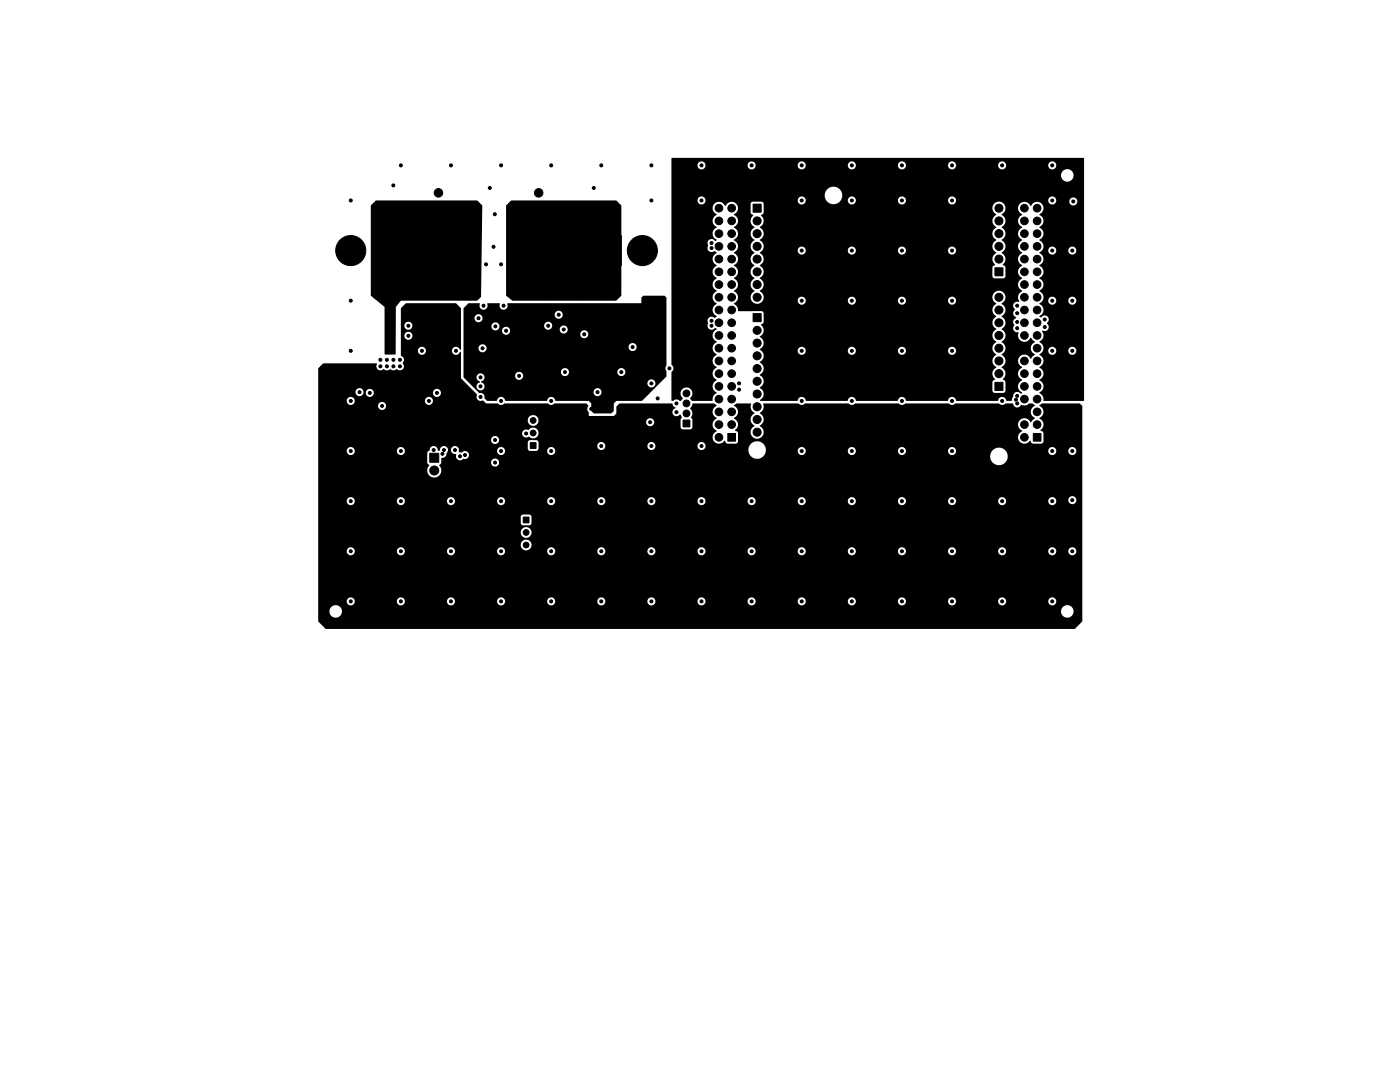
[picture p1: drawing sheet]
<svg xmlns="http://www.w3.org/2000/svg" width="279mm" height="216mm" viewBox="0 0 279 216" stroke-linecap="round" stroke-linejoin="round" font-family="sans-serif">
<g fill="#000" stroke="#000" stroke-width=".2">
<path d="M74.2 47h6v6h-6zM118 47h6v6h-6zM150.3 40.7h1.6v1.6h-1.6zM198.6 53.4h1.6v1.6h-1.6zM150.3 62.6h1.6v1.6h-1.6zM198.6 76.3h1.6v1.6h-1.6zM85.8 90.4h1.8v1.8h-1.8zM105.8 88.3h1.2v1.2h-1.2zM136.3 83.8h1.4v1.4h-1.4zM145.3 86.5h1.5v1.5h-1.5zM206.2 86.5h1.5v1.5h-1.5zM104.4 103.2h1.2v1.1h-1.2z"/>
<circle cx="70" cy="40" r=".3"/>
<circle cx="78.5" cy="37" r=".3"/>
<circle cx="80" cy="33" r=".3"/>
<circle cx="87.5" cy="38.5" r=".85"/>
<circle cx="90" cy="33" r=".3"/>
<circle cx="97.7" cy="37.5" r=".3"/>
<circle cx="100" cy="33" r=".3"/>
<circle cx="107.5" cy="38.5" r=".85"/>
<circle cx="110" cy="33" r=".3"/>
<circle cx="118.5" cy="37.5" r=".3"/>
<circle cx="120" cy="33" r=".3"/>
<circle cx="130" cy="33" r=".3"/>
<circle cx="130" cy="40" r=".3"/>
<circle cx="140" cy="33" r=".3"/>
<circle cx="140" cy="40" r=".3"/>
<circle cx="150" cy="33" r=".3"/>
<circle cx="160" cy="33" r=".3"/>
<circle cx="160" cy="40" r=".3"/>
<circle cx="170" cy="33" r=".3"/>
<circle cx="170" cy="40" r=".3"/>
<circle cx="180" cy="33" r=".3"/>
<circle cx="180" cy="40" r=".3"/>
<circle cx="190" cy="33" r=".3"/>
<circle cx="190" cy="40" r=".3"/>
<circle cx="200" cy="33" r=".3"/>
<circle cx="210" cy="33" r=".3"/>
<circle cx="210" cy="40" r=".3"/>
<circle cx="70" cy="50" r="3"/>
<circle cx="75" cy="59.3" r=".3"/>
<circle cx="75" cy="55" r=".3"/>
<circle cx="78.5" cy="43" r=".3"/>
<circle cx="80" cy="45" r=".3"/>
<circle cx="80" cy="59.5" r=".3"/>
<circle cx="80" cy="55" r=".3"/>
<circle cx="85" cy="50" r=".3"/>
<circle cx="85" cy="45" r=".3"/>
<circle cx="85" cy="59.5" r=".3"/>
<circle cx="85" cy="55" r=".3"/>
<circle cx="86" cy="43.5" r=".3"/>
<circle cx="87.5" cy="45" r=".3"/>
<circle cx="87.5" cy="43.5" r=".85"/>
<circle cx="89" cy="43.5" r=".3"/>
<circle cx="90" cy="50" r=".3"/>
<circle cx="90" cy="45" r=".3"/>
<circle cx="90" cy="59.5" r=".3"/>
<circle cx="90" cy="55" r=".3"/>
<circle cx="92.3" cy="49" r=".3"/>
<circle cx="92.3" cy="48" r=".3"/>
<circle cx="92.3" cy="50" r=".3"/>
<circle cx="92.3" cy="51" r=".3"/>
<circle cx="92.3" cy="52" r=".3"/>
<circle cx="93" cy="53.5" r=".3"/>
<circle cx="93.3" cy="46.5" r=".3"/>
<circle cx="94" cy="53.5" r=".3"/>
<circle cx="94.3" cy="46.5" r=".3"/>
<circle cx="95" cy="59.5" r=".3"/>
<circle cx="95" cy="46.5" r=".3"/>
<circle cx="95" cy="53.5" r=".3"/>
<circle cx="95" cy="55" r=".3"/>
<circle cx="97" cy="52.7" r=".3"/>
<circle cx="98.5" cy="49.3" r=".3"/>
<circle cx="98.7" cy="42.7" r=".3"/>
<circle cx="100" cy="52.7" r=".3"/>
<circle cx="101.5" cy="53.5" r=".3"/>
<circle cx="101.5" cy="46.7" r=".3"/>
<circle cx="102.5" cy="59.5" r=".3"/>
<circle cx="102.5" cy="46.7" r=".3"/>
<circle cx="102.7" cy="53.5" r=".3"/>
<circle cx="103.5" cy="46.7" r=".3"/>
<circle cx="103.7" cy="53.5" r=".3"/>
<circle cx="104.7" cy="50" r=".3"/>
<circle cx="104.7" cy="47.7" r=".3"/>
<circle cx="104.7" cy="48.7" r=".3"/>
<circle cx="104.7" cy="51" r=".3"/>
<circle cx="104.7" cy="52" r=".3"/>
<circle cx="104.7" cy="53" r=".3"/>
<circle cx="105" cy="45" r=".3"/>
<circle cx="105" cy="55" r=".3"/>
<circle cx="106" cy="43.5" r=".3"/>
<circle cx="107.5" cy="45" r=".3"/>
<circle cx="107.5" cy="43.5" r=".85"/>
<circle cx="109" cy="43.5" r=".3"/>
<circle cx="110" cy="50" r=".3"/>
<circle cx="110" cy="45" r=".3"/>
<circle cx="110" cy="59.5" r=".3"/>
<circle cx="110" cy="55" r=".3"/>
<circle cx="115" cy="50" r=".3"/>
<circle cx="115" cy="45" r=".3"/>
<circle cx="115" cy="59.5" r=".3"/>
<circle cx="115" cy="55" r=".3"/>
<circle cx="118.5" cy="43.5" r=".3"/>
<circle cx="120" cy="59.5" r=".3"/>
<circle cx="120" cy="55" r=".3"/>
<circle cx="128.2" cy="50" r="3"/>
<circle cx="142" cy="49.5" r=".3"/>
<circle cx="142" cy="48.5" r=".3"/>
<circle cx="143.5" cy="49.2" r=".76"/>
<circle cx="143.5" cy="46.6" r=".76"/>
<circle cx="143.5" cy="41.5" r=".76"/>
<circle cx="143.5" cy="44.1" r=".76"/>
<circle cx="143.5" cy="59.3" r=".76"/>
<circle cx="143.5" cy="51.7" r=".76"/>
<circle cx="143.5" cy="56.8" r=".76"/>
<circle cx="143.5" cy="54.2" r=".76"/>
<circle cx="146" cy="49.2" r=".76"/>
<circle cx="146" cy="41.5" r=".76"/>
<circle cx="146" cy="46.6" r=".76"/>
<circle cx="146" cy="44.1" r=".76"/>
<circle cx="146" cy="56.8" r=".76"/>
<circle cx="146" cy="54.2" r=".76"/>
<circle cx="146" cy="51.7" r=".76"/>
<circle cx="146" cy="59.3" r=".76"/>
<circle cx="151.1" cy="44.1" r=".8"/>
<circle cx="151.1" cy="46.6" r=".8"/>
<circle cx="151.1" cy="49.2" r=".8"/>
<circle cx="151.1" cy="59.3" r=".8"/>
<circle cx="151.1" cy="51.7" r=".8"/>
<circle cx="151.1" cy="56.8" r=".8"/>
<circle cx="151.1" cy="54.2" r=".8"/>
<circle cx="160" cy="50" r=".3"/>
<circle cx="170" cy="50" r=".3"/>
<circle cx="180" cy="50" r=".3"/>
<circle cx="190" cy="50" r=".3"/>
<circle cx="199.4" cy="46.6" r=".8"/>
<circle cx="199.4" cy="44.1" r=".8"/>
<circle cx="199.4" cy="41.5" r=".8"/>
<circle cx="199.4" cy="49.2" r=".8"/>
<circle cx="199.4" cy="51.7" r=".8"/>
<circle cx="199.4" cy="59.3" r=".8"/>
<circle cx="204.4" cy="49.2" r=".76"/>
<circle cx="204.4" cy="41.5" r=".76"/>
<circle cx="204.4" cy="46.6" r=".76"/>
<circle cx="204.4" cy="44.1" r=".76"/>
<circle cx="204.4" cy="51.7" r=".76"/>
<circle cx="204.4" cy="59.3" r=".76"/>
<circle cx="204.4" cy="56.8" r=".76"/>
<circle cx="204.4" cy="54.2" r=".76"/>
<circle cx="207" cy="49.2" r=".76"/>
<circle cx="207" cy="44.1" r=".76"/>
<circle cx="207" cy="46.6" r=".76"/>
<circle cx="207" cy="41.5" r=".76"/>
<circle cx="207" cy="59.3" r=".76"/>
<circle cx="207" cy="51.7" r=".76"/>
<circle cx="207" cy="56.8" r=".76"/>
<circle cx="207" cy="54.2" r=".76"/>
<circle cx="210" cy="50" r=".3"/>
<circle cx="214" cy="50" r=".3"/>
<circle cx="214.2" cy="40.2" r=".3"/>
<circle cx="70" cy="70" r=".3"/>
<circle cx="70" cy="60" r=".3"/>
<circle cx="71.7" cy="78.3" r=".3"/>
<circle cx="73.8" cy="78.4" r=".3"/>
<circle cx="75.9" cy="73.1" r=".3"/>
<circle cx="75.9" cy="71.8" r=".3"/>
<circle cx="77.2" cy="73.1" r=".3"/>
<circle cx="77.2" cy="71.8" r=".3"/>
<circle cx="78.5" cy="73.1" r=".3"/>
<circle cx="78.5" cy="71.8" r=".3"/>
<circle cx="79.8" cy="73.1" r=".3"/>
<circle cx="79.8" cy="71.8" r=".3"/>
<circle cx="81.5" cy="65" r=".3"/>
<circle cx="81.5" cy="67" r=".3"/>
<circle cx="84.2" cy="70" r=".3"/>
<circle cx="87.2" cy="78.4" r=".3"/>
<circle cx="91" cy="70" r=".3"/>
<circle cx="94.2" cy="66.9" r=".3"/>
<circle cx="95.5" cy="63.5" r=".3"/>
<circle cx="95.9" cy="75.3" r=".3"/>
<circle cx="95.9" cy="77.1" r=".3"/>
<circle cx="95.9" cy="79.2" r=".3"/>
<circle cx="96.3" cy="69.5" r=".3"/>
<circle cx="96.5" cy="61" r=".3"/>
<circle cx="98.9" cy="65.1" r=".3"/>
<circle cx="100.5" cy="61" r=".3"/>
<circle cx="101" cy="66" r=".3"/>
<circle cx="103.6" cy="75" r=".3"/>
<circle cx="106.4" cy="66.5" r=".3"/>
<circle cx="109.4" cy="65" r=".3"/>
<circle cx="111.5" cy="62.8" r=".3"/>
<circle cx="112.5" cy="65.7" r=".3"/>
<circle cx="112.8" cy="74.3" r=".3"/>
<circle cx="116.6" cy="66.7" r=".3"/>
<circle cx="119.2" cy="78.3" r=".3"/>
<circle cx="122.9" cy="70.7" r=".3"/>
<circle cx="124" cy="74.3" r=".3"/>
<circle cx="126.2" cy="69.3" r=".3"/>
<circle cx="130" cy="76.5" r=".3"/>
<circle cx="131.2" cy="79.5" r=".3"/>
<circle cx="131.5" cy="61.5" r=".3"/>
<circle cx="132.5" cy="60.5" r=".3"/>
<circle cx="132.5" cy="63" r=".3"/>
<circle cx="133.6" cy="73.5" r=".3"/>
<circle cx="134.5" cy="60.5" r=".3"/>
<circle cx="135" cy="63" r=".3"/>
<circle cx="135.5" cy="61.5" r=".3"/>
<circle cx="137" cy="78.5" r=".68"/>
<circle cx="142" cy="65" r=".3"/>
<circle cx="142" cy="64" r=".3"/>
<circle cx="143.5" cy="64.4" r=".76"/>
<circle cx="143.5" cy="72" r=".76"/>
<circle cx="143.5" cy="69.5" r=".76"/>
<circle cx="143.5" cy="77.1" r=".76"/>
<circle cx="143.5" cy="66.9" r=".76"/>
<circle cx="143.5" cy="61.9" r=".76"/>
<circle cx="143.5" cy="74.6" r=".76"/>
<circle cx="143.5" cy="79.6" r=".76"/>
<circle cx="146" cy="61.9" r=".76"/>
<circle cx="146" cy="77.1" r=".76"/>
<circle cx="146" cy="72" r=".76"/>
<circle cx="146" cy="66.9" r=".76"/>
<circle cx="146" cy="64.4" r=".76"/>
<circle cx="146" cy="79.6" r=".76"/>
<circle cx="146" cy="69.5" r=".76"/>
<circle cx="146" cy="74.6" r=".76"/>
<circle cx="147.5" cy="77.7" r=".3"/>
<circle cx="147.5" cy="76.5" r=".3"/>
<circle cx="151.1" cy="71" r=".8"/>
<circle cx="151.1" cy="78.6" r=".8"/>
<circle cx="151.1" cy="68.5" r=".8"/>
<circle cx="151.1" cy="73.5" r=".8"/>
<circle cx="151.1" cy="65.9" r=".8"/>
<circle cx="151.1" cy="76.1" r=".8"/>
<circle cx="160" cy="70" r=".3"/>
<circle cx="160" cy="60" r=".3"/>
<circle cx="170" cy="70" r=".3"/>
<circle cx="170" cy="60" r=".3"/>
<circle cx="180" cy="70" r=".3"/>
<circle cx="180" cy="60" r=".3"/>
<circle cx="190" cy="70" r=".3"/>
<circle cx="190" cy="60" r=".3"/>
<circle cx="199.4" cy="74.6" r=".8"/>
<circle cx="199.4" cy="69.5" r=".8"/>
<circle cx="199.4" cy="66.9" r=".8"/>
<circle cx="199.4" cy="61.9" r=".8"/>
<circle cx="199.4" cy="64.4" r=".8"/>
<circle cx="199.4" cy="72" r=".8"/>
<circle cx="202.7" cy="79.7" r=".3"/>
<circle cx="203" cy="64.3" r=".3"/>
<circle cx="203" cy="79" r=".3"/>
<circle cx="203" cy="62.5" r=".3"/>
<circle cx="203" cy="65.5" r=".3"/>
<circle cx="203" cy="61" r=".3"/>
<circle cx="204.4" cy="66.9" r=".76"/>
<circle cx="204.4" cy="61.9" r=".76"/>
<circle cx="204.4" cy="79.6" r=".76"/>
<circle cx="204.4" cy="77.1" r=".76"/>
<circle cx="204.4" cy="69.5" r=".76"/>
<circle cx="204.4" cy="64.4" r=".76"/>
<circle cx="204.4" cy="72" r=".76"/>
<circle cx="204.4" cy="74.6" r=".76"/>
<circle cx="207" cy="72" r=".76"/>
<circle cx="207" cy="69.5" r=".76"/>
<circle cx="207" cy="61.9" r=".76"/>
<circle cx="207" cy="64.4" r=".76"/>
<circle cx="207" cy="74.6" r=".76"/>
<circle cx="207" cy="79.6" r=".76"/>
<circle cx="207" cy="77.1" r=".76"/>
<circle cx="207" cy="66.9" r=".76"/>
<circle cx="208.5" cy="63.7" r=".3"/>
<circle cx="208.5" cy="65.3" r=".3"/>
<circle cx="210" cy="70" r=".3"/>
<circle cx="210" cy="60" r=".3"/>
<circle cx="214" cy="70" r=".3"/>
<circle cx="214" cy="60" r=".3"/>
<circle cx="70" cy="90" r=".3"/>
<circle cx="70" cy="80" r=".3"/>
<circle cx="76.3" cy="81" r=".3"/>
<circle cx="80" cy="90" r=".3"/>
<circle cx="85.6" cy="80" r=".3"/>
<circle cx="86.5" cy="89.8" r=".3"/>
<circle cx="86.7" cy="93.9" r=".9"/>
<circle cx="88.3" cy="90.5" r=".3"/>
<circle cx="88.6" cy="89.8" r=".3"/>
<circle cx="89.8" cy="94.8" r=".3"/>
<circle cx="89.9" cy="96.5" r=".3"/>
<circle cx="90.8" cy="89.8" r=".3"/>
<circle cx="91.3" cy="93.4" r=".3"/>
<circle cx="91.8" cy="91" r=".3"/>
<circle cx="92.3" cy="93.4" r=".3"/>
<circle cx="92.8" cy="90.8" r=".3"/>
<circle cx="98.8" cy="87.8" r=".3"/>
<circle cx="98.8" cy="92.3" r=".3"/>
<circle cx="100" cy="80" r=".3"/>
<circle cx="100" cy="90" r=".3"/>
<circle cx="105" cy="86.5" r=".3"/>
<circle cx="106.4" cy="86.4" r=".57"/>
<circle cx="106.4" cy="83.9" r=".57"/>
<circle cx="110" cy="90" r=".3"/>
<circle cx="110" cy="80" r=".3"/>
<circle cx="118" cy="81.6" r=".3"/>
<circle cx="120" cy="89" r=".3"/>
<circle cx="129.8" cy="84.3" r=".3"/>
<circle cx="130" cy="89" r=".3"/>
<circle cx="132.7" cy="82.9" r=".3"/>
<circle cx="135" cy="80.5" r=".3"/>
<circle cx="135" cy="82.3" r=".3"/>
<circle cx="137" cy="80.5" r=".68"/>
<circle cx="137" cy="82.5" r=".68"/>
<circle cx="140" cy="89" r=".3"/>
<circle cx="143.5" cy="87.3" r=".76"/>
<circle cx="143.5" cy="84.7" r=".76"/>
<circle cx="143.5" cy="82.2" r=".76"/>
<circle cx="146" cy="82.2" r=".76"/>
<circle cx="146" cy="84.7" r=".76"/>
<circle cx="151.1" cy="83.7" r=".8"/>
<circle cx="151.1" cy="81.2" r=".8"/>
<circle cx="151.1" cy="86.2" r=".8"/>
<circle cx="160" cy="80" r=".3"/>
<circle cx="160" cy="90" r=".3"/>
<circle cx="170" cy="90" r=".3"/>
<circle cx="170" cy="80" r=".3"/>
<circle cx="180" cy="80" r=".3"/>
<circle cx="180" cy="90" r=".3"/>
<circle cx="190" cy="80" r=".3"/>
<circle cx="190" cy="90" r=".3"/>
<circle cx="200" cy="80" r=".3"/>
<circle cx="203" cy="80.5" r=".3"/>
<circle cx="204.4" cy="82.2" r=".76"/>
<circle cx="204.4" cy="84.7" r=".76"/>
<circle cx="204.4" cy="87.3" r=".76"/>
<circle cx="207" cy="84.7" r=".76"/>
<circle cx="207" cy="82.2" r=".76"/>
<circle cx="210" cy="90" r=".3"/>
<circle cx="211.7" cy="82.9" r=".3"/>
<circle cx="211.7" cy="81.4" r=".3"/>
<circle cx="213.6" cy="82.9" r=".3"/>
<circle cx="213.6" cy="81.4" r=".3"/>
<circle cx="214" cy="90" r=".3"/>
<circle cx="214" cy="99.8" r=".3"/>
<circle cx="70" cy="100" r=".3"/>
<circle cx="70" cy="110" r=".3"/>
<circle cx="80" cy="110" r=".3"/>
<circle cx="80" cy="100" r=".3"/>
<circle cx="90" cy="100" r=".3"/>
<circle cx="90" cy="110" r=".3"/>
<circle cx="100" cy="110" r=".3"/>
<circle cx="100" cy="100" r=".3"/>
<circle cx="105" cy="108.7" r=".57"/>
<circle cx="105" cy="106.2" r=".58"/>
<circle cx="110" cy="110" r=".3"/>
<circle cx="110" cy="100" r=".3"/>
<circle cx="120" cy="100" r=".3"/>
<circle cx="120" cy="110" r=".3"/>
<circle cx="130" cy="110" r=".3"/>
<circle cx="130" cy="100" r=".3"/>
<circle cx="140" cy="100" r=".3"/>
<circle cx="140" cy="110" r=".3"/>
<circle cx="150" cy="100" r=".3"/>
<circle cx="150" cy="110" r=".3"/>
<circle cx="160" cy="110" r=".3"/>
<circle cx="160" cy="100" r=".3"/>
<circle cx="170" cy="100" r=".3"/>
<circle cx="170" cy="110" r=".3"/>
<circle cx="180" cy="110" r=".3"/>
<circle cx="180" cy="100" r=".3"/>
<circle cx="190" cy="100" r=".3"/>
<circle cx="190" cy="110" r=".3"/>
<circle cx="200" cy="100" r=".3"/>
<circle cx="200" cy="110" r=".3"/>
<circle cx="210" cy="110" r=".3"/>
<circle cx="210" cy="100" r=".3"/>
<circle cx="214" cy="110" r=".3"/>
<circle cx="70" cy="120" r=".3"/>
<circle cx="80" cy="120" r=".3"/>
<circle cx="90" cy="120" r=".3"/>
<circle cx="100" cy="120" r=".3"/>
<circle cx="110" cy="120" r=".3"/>
<circle cx="120" cy="120" r=".3"/>
<circle cx="130" cy="120" r=".3"/>
<circle cx="140" cy="120" r=".3"/>
<circle cx="150" cy="120" r=".3"/>
<circle cx="160" cy="120" r=".3"/>
<circle cx="170" cy="120" r=".3"/>
<circle cx="180" cy="120" r=".3"/>
<circle cx="190" cy="120" r=".3"/>
<circle cx="200" cy="120" r=".3"/>
<circle cx="210" cy="120" r=".3"/>
</g>
<path d="M134 31.6l82.3-.1v48.4l-.1 .1h-7.9a1.65 1.65 0 0 0-.9-1.6 1.39 1.39 0 0 0 .8-1.3 1.39 1.39 0 0 0-.8-1.3 1.39 1.39 0 0 0 .8-1.2 1.39 1.39 0 0 0-.8-1.3 1.39 1.39 0 0 0 .8-1.3 1.39 1.39 0 0 0-.8-1.3l.8-.8h1v.2a.8 .8 0 0 0 .9 .7 .8 .8 0 0 0 .7-.9h2.4v.2a.8 .8 0 0 0 1.2 .6 .8 .8 0 0 0 0-1.4 .8 .8 0 0 0-1.2 .6h-2.4v-.1a.8 .8 0 0 0-.9-.6 .8 .8 0 0 0-.7 .7h-1a1.43 1.43 0 0 0-.8-1.7 1.46 1.46 0 0 0 .6-2.2h.1a.84 .84 0 0 0 1.1-.4 .84 .84 0 0 0-.3-1.1 .85 .85 0 0 0 .1-1.3 .85 .85 0 0 0-1.3 .1l-.3-.2a1.37 1.37 0 0 0 .8-1.3 1.37 1.37 0 0 0-.8-1.2l.7-.7h1.1v.2a.8 .8 0 0 0 .9 .7 .8 .8 0 0 0 .7-.9h2.4v.2a.8 .8 0 0 0 1.2 .6 .8 .8 0 0 0 0-1.4 .8 .8 0 0 0-1.2 .6h-2.4v-.1a.8 .8 0 0 0-.9-.6 .8 .8 0 0 0-.7 .7h-1.1l.1-.1a1.43 1.43 0 0 0-.8-1.8 1.39 1.39 0 0 0 .8-1.2 1.39 1.39 0 0 0-.8-1.3 1.39 1.39 0 0 0 .8-1.3 1.39 1.39 0 0 0-.8-1.2 1.39 1.39 0 0 0 .8-1.3 1.39 1.39 0 0 0-.8-1.3l.6-.5h1.2a.8 .8 0 0 0 .8 .9 .8 .8 0 0 0 .8-.9h2.4v.2a.8 .8 0 0 0 1.2 .6 .8 .8 0 0 0 0-1.4 .8 .8 0 0 0-1.2 .6l-2.4-.1a.8 .8 0 0 0-.8-.6 .8 .8 0 0 0-.8 .7h-1.2l.1-.1a1.39 1.39 0 0 0-.7-1.9 1.39 1.39 0 0 0 .8-1.3 1.39 1.39 0 0 0-.8-1.3 1.39 1.39 0 0 0 .8-1.2 1.39 1.39 0 0 0-.8-1.3 1.32 1.32 0 0 0 .5-2.2 1.32 1.32 0 0 0-2.2 .5 1.32 1.32 0 0 0-2.2-.5 1.32 1.32 0 0 0 .5 2.2 1.39 1.39 0 0 0-.8 1.3 1.39 1.39 0 0 0 .8 1.3 1.39 1.39 0 0 0-.8 1.2 1.39 1.39 0 0 0 .8 1.3 1.39 1.39 0 0 0-.8 1.3 1.39 1.39 0 0 0 .8 1.2 1.39 1.39 0 0 0-.8 1.3 1.39 1.39 0 0 0 .8 1.3 1.39 1.39 0 0 0-.8 1.2 1.39 1.39 0 0 0 .8 1.3 1.39 1.39 0 0 0-.8 1.3 1.39 1.39 0 0 0 .8 1.3 1.46 1.46 0 0 0-.6 2.1 .9 .9 0 0 0-1.1 .4 .9 .9 0 0 0 .3 1.2 .91 .91 0 0 0-.4 .8 .91 .91 0 0 0 .6 .8 1.03 1.03 0 0 0-.4 1.6 .86 .86 0 0 0-.1 1 .86 .86 0 0 0 1 .3 1.34 1.34 0 0 0 .7 1.8 1.34 1.34 0 0 0 1.7-.7l.8 .8a1.39 1.39 0 0 0-.8 1.3 1.39 1.39 0 0 0 .8 1.3l-.9 .8a1.3 1.3 0 0 0-2.1-.4 1.3 1.3 0 0 0 .5 2.1 1.39 1.39 0 0 0-.8 1.3 1.39 1.39 0 0 0 .8 1.2 1.42 1.42 0 0 0-.8 1.3 1.42 1.42 0 0 0 .8 1.3v.1a.37 .37 0 0 1-.6-.2 .9 .9 0 0 0-1.3 .9l-.2 .8h-1a.89 .89 0 0 0-.7-.7 .89 .89 0 0 0-1 .5l-.1 .2h-8.2a.87 .87 0 0 0-.9-.8 .87 .87 0 0 0-.9 .8h-8.2a.89 .89 0 0 0-.7-.7 .89 .89 0 0 0-1 .5l-.1 .2h-8.2a.87 .87 0 0 0-.9-.8 .87 .87 0 0 0-.9 .8h-8.2a.89 .89 0 0 0-.7-.7 .89 .89 0 0 0-1 .5l-.1 .2h-7.3l-.1-.1a1.42 1.42 0 0 0-.1-2.6 1.43 1.43 0 0 0 0-2.5 1.43 1.43 0 0 0 0-2.5 1.36 1.36 0 0 0 .2-2.4h7.4v.2a.8 .8 0 0 0 .9 .7 .8 .8 0 0 0 .7-.9h8.4v.2a.8 .8 0 0 0 .9 .7 .8 .8 0 0 0 .7-.9h8.4v.2a.8 .8 0 0 0 .9 .7 .8 .8 0 0 0 .7-.9h8.4v.2a.8 .8 0 0 0 1.2 .6 .8 .8 0 0 0 0-1.4 .8 .8 0 0 0-1.2 .6h-8.4v-.1a.8 .8 0 0 0-.9-.6 .8 .8 0 0 0-.7 .7h-8.4v-.1a.8 .8 0 0 0-.9-.6 .8 .8 0 0 0-.7 .7h-8.4v-.1a.8 .8 0 0 0-.9-.6 .8 .8 0 0 0-.7 .7h-7.4l-.2-.2a1.43 1.43 0 0 0 0-2.5 1.45 1.45 0 0 0 .3-2.4l.4-.3 .1-.3v-1.7l-.3-.4h-4.7a2.3 2.3 0 0 0-.9-1.5 1.39 1.39 0 0 0 .8-1.3 1.39 1.39 0 0 0-.8-1.3 1.39 1.39 0 0 0 .8-1.2 1.39 1.39 0 0 0-.8-1.3 1.39 1.39 0 0 0 .8-1.3 1.39 1.39 0 0 0-.8-1.2 1.39 1.39 0 0 0 .8-1.3 1.39 1.39 0 0 0-.8-1.3 1.39 1.39 0 0 0 .8-1.2 1.39 1.39 0 0 0-.8-1.3 1.39 1.39 0 0 0 .8-1.3 1.39 1.39 0 0 0-.8-1.3 1.39 1.39 0 0 0 .8-1.2 1.39 1.39 0 0 0-.8-1.3 1.36 1.36 0 0 0 .5-2.1h2.8v1.7l.5 .6a1.41 1.41 0 0 0 .3 2.4 1.43 1.43 0 0 0 0 2.5 1.43 1.43 0 0 0 0 2.5 1.43 1.43 0 0 0 0 2.6 1.43 1.43 0 0 0 0 2.5 1.43 1.43 0 0 0 0 2.6 1.33 1.33 0 0 0-.5 2.1 1.33 1.33 0 0 0 2.2-.3h6.9v.2a.8 .8 0 0 0 .9 .7 .8 .8 0 0 0 .7-.9h8.4v.2a.8 .8 0 0 0 .9 .7 .8 .8 0 0 0 .7-.9h8.4v.2a.8 .8 0 0 0 .9 .7 .8 .8 0 0 0 .7-.9h8.4v.2a.8 .8 0 0 0 .8 .7 .8 .8 0 0 0 .8-.7 .8 .8 0 0 0-.6-.9h7.9l.1 .8 .6 .7a1.39 1.39 0 0 0-.7 1.2 1.39 1.39 0 0 0 .7 1.2 1.43 1.43 0 0 0 0 2.6 1.43 1.43 0 0 0 0 2.5 1.43 1.43 0 0 0 0 2.6 1.43 1.43 0 0 0 0 2.5 1.45 1.45 0 0 0-.2 2.4l-.4 .2-.1 .3v1.8l.4 .4h1.8l.3-.3 .1-1.9-.6-.5a1.47 1.47 0 0 0-.2-2.4 1.43 1.43 0 0 0 0-2.6 1.43 1.43 0 0 0 0-2.5 1.43 1.43 0 0 0 0-2.5 1.43 1.43 0 0 0 0-2.6 1.43 1.43 0 0 0 0-2.5 1.32 1.32 0 0 0 .3-2.3 1.32 1.32 0 0 0-2.1 .9h-8a.8 .8 0 0 0-.9 .7h-8.4v-.1a.8 .8 0 0 0-.9-.6 .8 .8 0 0 0-.7 .7h-8.4v-.1a.8 .8 0 0 0-.9-.6 .8 .8 0 0 0-.7 .7h-8.4v-.1a.8 .8 0 0 0-.9-.6 .8 .8 0 0 0-.7 .7h-6.9a1.45 1.45 0 0 0-.7-1.9 1.43 1.43 0 0 0 0-2.5 1.43 1.43 0 0 0 0-2.5 1.43 1.43 0 0 0 0-2.6l.6-.5h7v.2a.8 .8 0 0 0 .9 .7 .8 .8 0 0 0 .7-.9h8.4v.2a.8 .8 0 0 0 .9 .7 .8 .8 0 0 0 .7-.9h8.4v.2a.8 .8 0 0 0 .9 .7 .8 .8 0 0 0 .7-.9h8.4v.2a.8 .8 0 0 0 1.2 .6 .8 .8 0 0 0 0-1.4 .8 .8 0 0 0-1.2 .6l-8.4-.1a.8 .8 0 0 0-.8-.6 .8 .8 0 0 0-.8 .7l-8.4-.1a.8 .8 0 0 0-.8-.6 .8 .8 0 0 0-.8 .7l-8.4-.1a.8 .8 0 0 0-.8-.6 .8 .8 0 0 0-.8 .7l-7-.1a1.45 1.45 0 0 0-.6-1.9 1.43 1.43 0 0 0 0-2.6 1.45 1.45 0 0 0 .3-2.4l.5-.5v-1h45.7l.1 .8 .6 .7a1.39 1.39 0 0 0-.7 1.2 1.39 1.39 0 0 0 .7 1.3 1.43 1.43 0 0 0 0 2.5 1.43 1.43 0 0 0 0 2.5 1.45 1.45 0 0 0-.2 2.4l-.4 .3-.1 .3v1.7l.4 .4h1.8l.3-.2 .1-2-.6-.4a1.47 1.47 0 0 0-.2-2.5 1.43 1.43 0 0 0 0-2.5 1.43 1.43 0 0 0 0-2.6 1.43 1.43 0 0 0 0-2.5 1.32 1.32 0 0 0 .3-2.3 1.32 1.32 0 0 0-2.1 .9h-45.7v-.8l-.4-.4h-1.8l-.4 .5h-2.8l-.2-.1a1.37 1.37 0 0 0-2.1 .5 1.32 1.32 0 0 0-2.1-.5 1.32 1.32 0 0 0 .4 2.2 1.39 1.39 0 0 0-.8 1.3 1.39 1.39 0 0 0 .8 1.3 1.43 1.43 0 0 0-.8 1.2 1.43 1.43 0 0 0 .8 1.3v.1a.38 .38 0 0 1-.6-.2 .86 .86 0 0 0-1 .2 .86 .86 0 0 0-.1 1.1 .87 .87 0 0 0 .3 1 .87 .87 0 0 0 1.1 0l.3 .4a1.35 1.35 0 0 0-.8 1.2 1.35 1.35 0 0 0 .8 1.3 1.39 1.39 0 0 0-.8 1.2 1.39 1.39 0 0 0 .8 1.3 1.39 1.39 0 0 0-.8 1.3 1.39 1.39 0 0 0 .8 1.3 1.39 1.39 0 0 0-.8 1.2 1.39 1.39 0 0 0 .8 1.3 1.39 1.39 0 0 0-.8 1.3 1.39 1.39 0 0 0 .8 1.2v.1a.46 .46 0 0 1-.8 0 .87 .87 0 0 0-.9 .4 .87 .87 0 0 0 0 1 .85 .85 0 0 0 .3 1.1 .85 .85 0 0 0 1.2-.2l.2 .2a1.37 1.37 0 0 0-.8 1.3 1.37 1.37 0 0 0 .8 1.2 1.39 1.39 0 0 0-.8 1.3 1.39 1.39 0 0 0 .8 1.3 1.39 1.39 0 0 0-.8 1.2 1.39 1.39 0 0 0 .8 1.3 1.39 1.39 0 0 0-.8 1.3 1.39 1.39 0 0 0 .8 1.2 1.39 1.39 0 0 0-.8 1.3 1.39 1.39 0 0 0 .8 1.3 1.61 1.61 0 0 0-.8 1.6h-4.1l-.4-.5a1.23 1.23 0 0 0 .2-1.8 1.23 1.23 0 0 0-1.8 0 1.23 1.23 0 0 0 .2 1.8l-.4 .5h-.2a.93 .93 0 0 0-1.4 0l-.3-.1v-5.7a.87 .87 0 0 0 0-1.5v-32.8h5.2a.8 .8 0 0 0 .8 .9 .8 .8 0 0 0 .8-.9h18.4v.2a.8 .8 0 0 0 1.2 .6 .8 .8 0 0 0 0-1.4 .8 .8 0 0 0-1.2 .6h-18.4v-.1a.8 .8 0 0 0-.9-.6 .8 .8 0 0 0-.7 .7h-5.2v-1h30.6v.2a1.75 1.75 0 0 0 1.3 1.6 1.75 1.75 0 0 0 1.9-.8h1.4v.2a.8 .8 0 0 0 .9 .7 .8 .8 0 0 0 .7-.9h8.4v.2a.8 .8 0 0 0 .9 .7 .8 .8 0 0 0 .7-.9h8.4v.2a.8 .8 0 0 0 .9 .7 .8 .8 0 0 0 .7-.9h18.4v.2a.8 .8 0 0 0 .8 .7 .8 .8 0 0 0 .8-.7h2.6v.2a.8 .8 0 0 0 1.2 .6 .8 .8 0 0 0 0-1.4 .8 .8 0 0 0-1.2 .6h-2.6a.8 .8 0 0 0-.7-.9 .8 .8 0 0 0-.9 .7h-18.4v-.1a.8 .8 0 0 0-.9-.6 .8 .8 0 0 0-.7 .7h-8.4v-.1a.8 .8 0 0 0-.9-.6 .8 .8 0 0 0-.7 .7h-8.4v-.1a.8 .8 0 0 0-.9-.6 .8 .8 0 0 0-.7 .7h-1.4l.1-.1a1.75 1.75 0 0 0-1.1-2.5 1.75 1.75 0 0 0-2.2 1.6h-30.6v-4h77.7v.2a1.25 1.25 0 0 0 2 1 1.25 1.25 0 0 0 0-2.2 1.25 1.25 0 0 0-2 1h-77.7v-2h5.2v.2a.8 .8 0 0 0 .9 .7 .8 .8 0 0 0 .7-.9h8.4v.2a.8 .8 0 0 0 .9 .7 .8 .8 0 0 0 .7-.9h8.4v.2a.8 .8 0 0 0 .9 .7 .8 .8 0 0 0 .7-.9h8.4v.2a.8 .8 0 0 0 .9 .7 .8 .8 0 0 0 .7-.9h8.4v.2a.8 .8 0 0 0 .9 .7 .8 .8 0 0 0 .7-.9h8.4v.2a.8 .8 0 0 0 .9 .7 .8 .8 0 0 0 .7-.9h8.4v.2a.8 .8 0 0 0 .9 .7 .8 .8 0 0 0 .7-.9h8.4v.2a.8 .8 0 0 0 1.2 .6 .8 .8 0 0 0 0-1.4 .8 .8 0 0 0-1.2 .6h-8.4v-.1a.8 .8 0 0 0-.9-.6 .8 .8 0 0 0-.7 .7h-8.4v-.1a.8 .8 0 0 0-.9-.6 .8 .8 0 0 0-.7 .7h-8.4v-.1a.8 .8 0 0 0-.9-.6 .8 .8 0 0 0-.7 .7h-8.4v-.1a.8 .8 0 0 0-.9-.6 .8 .8 0 0 0-.7 .7h-8.4v-.1a.8 .8 0 0 0-.9-.6 .8 .8 0 0 0-.7 .7h-8.4v-.1a.8 .8 0 0 0-.9-.6 .8 .8 0 0 0-.7 .7h-8.4v-.1a.8 .8 0 0 0-.9-.6 .8 .8 0 0 0-.7 .7h-5.2zM74 41l1.1-1h20.1l1 1-.2 18.3-.8 .7h-15.2l-1 1.2v9.4l-.2 .2-2-.1-.1-9.5-2.7-2.2zM101 41l1.1-1h20.9l1 1.1v17.9l-1.1 1h-20.7l-1.2-1.1zM92.5 61.5l1-1 2.3 .1a.85 .85 0 0 0 .7 1.2 .85 .85 0 0 0 .8-1.3h2.4a.88 .88 0 0 0 .2 1.1 .88 .88 0 0 0 1.1 0 1.02 1.02 0 0 0 .3-1.1h26.7v-1.1l.4-.4h4.2l.4 .4v13.6a.87 .87 0 0 0 0 1.1v1.1l-4.8 4.8h-5.2l-.5 .5v1.5l-.5 .5h-3.5l-.5-.5v-1.5l-.5-.5h-6.6a.9 .9 0 0 0-.7-.7 .9 .9 0 0 0-.9 .3l-.2 .4h-8.2a.9 .9 0 0 0-.7-.7 .9 .9 0 0 0-.9 .3l-.2 .4h-1.8l-.5-.5a.98 .98 0 0 0-1.2-1.1l-.2-.2h23v.1a.8 .8 0 0 0 1.3 .6 .8 .8 0 0 0 0-1.3 .8 .8 0 0 0-1.3 .6h-23l-2.9-3h2.6v.2a.85 .85 0 0 0 .7 .7v.1a.82 .82 0 0 0-.7 1.1 .82 .82 0 0 0 1.2 .5 .82 .82 0 0 0 .1-1.3l-.1-.1h32.9a.8 .8 0 0 0 1.1 .9 .8 .8 0 0 0 .2-1.4 .8 .8 0 0 0-1.3 .4v.1h-32.9l-.3-.1 .1-.2a.8 .8 0 0 0 .5-1.2h6.2v.2a.8 .8 0 0 0 1.2 .6 .8 .8 0 0 0 0-1.4 .8 .8 0 0 0-1.2 .6h-6.2a.8 .8 0 0 0-.9-.4 .8 .8 0 0 0-.6 .7h-2.6v-1h19.4v.1a.8 .8 0 0 0 .9 .8 .8 .8 0 0 0 .8-.9h9.6v.1a.8 .8 0 0 0 1.2 .6 .8 .8 0 0 0 0-1.3 .8 .8 0 0 0-1.2 .6h-9.6l-.1-.2a.8 .8 0 0 0-.8-.6 .8 .8 0 0 0-.8 .8h-19.4v-4.8h3v.2a.8 .8 0 0 0 1 .7 .8 .8 0 0 0 .5-1.1h28.4v.1a.8 .8 0 0 0 1.3 .6 .8 .8 0 0 0 0-1.3 .8 .8 0 0 0-1.3 .6h-28.4a.8 .8 0 0 0-.8-.5 .8 .8 0 0 0-.7 .7h-3v-4.4h5.6v.2a.8 .8 0 0 0 .9 .7h1.2v.2a.8 .8 0 0 0 1.3 .5h14.3v.2a.8 .8 0 0 0 1.2 .6 .8 .8 0 0 0 0-1.4 .8 .8 0 0 0-1.2 .6h-14.3l.1-.1a.8 .8 0 0 0-.3-1.2 .8 .8 0 0 0-1.1 .6h-1.2l.5-.3 .2-.7h8.9v.2a.8 .8 0 0 0 1.2 .6h1.9v.1a.8 .8 0 0 0 1.2 .6 .8 .8 0 0 0 0-1.3 .8 .8 0 0 0-1.2 .6l-1.8-.1a.8 .8 0 0 0-.1-1.3 .8 .8 0 0 0-1.2 .6h-9a.8 .8 0 0 0-.8-.6 .8 .8 0 0 0-.7 .7h-5.6v-1.6h2.2v.2a.8 .8 0 0 0 1.3 .5 .8 .8 0 0 0-.3-1.4h15v.2a.8 .8 0 0 0 1.2 .6 .8 .8 0 0 0 0-1.4 .8 .8 0 0 0-1.2 .6h-15.1a.8 .8 0 0 0-.9 .7h-2.2zM63.5 73.5l1.1-1 10.6 .1a.87 .87 0 0 0 .2 1.1 .87 .87 0 0 0 1.2-.1l.5 .3 .5-.1a.4 .4 0 0 1 .7 .1h.4l.5-.3a.84 .84 0 0 0 1.2 0 .84 .84 0 0 0 0-1.2 .91 .91 0 0 0-.4-1.5v-1h3.4a.8 .8 0 0 0 1.1 .9 .8 .8 0 0 0 .2-1.4 .8 .8 0 0 0-1.3 .4v.1h-3.4v-3h.7a.8 .8 0 0 0 1.1 .9 .8 .8 0 0 0 .2-1.4 .8 .8 0 0 0-1.3 .4v.1h-.7v-2h.7a.8 .8 0 0 0 1.1 .9 .8 .8 0 0 0 .2-1.4 .8 .8 0 0 0-1.3 .4v.1h-.7v-3.3l1-1.1h10l1 1.1v8.1l-.1 .1a.82 .82 0 0 0-1.1-.6 .82 .82 0 0 0-.5 1.1 .82 .82 0 0 0 1.2 .3 .38 .38 0 0 1 .5-.4v5.3l3.2 3.2a.89 .89 0 0 0 .2 1.1 .89 .89 0 0 0 1 .1l.6 .6h2.4a.86 .86 0 0 0 1.3 0h8.6l.2 .1a.89 .89 0 0 0 1.2-.1h6.2l.5 .5a.88 .88 0 0 0 .1 1.3v.7h5l.5-.5v-1.4l.7-.6h10.4l.3 .5 .4 .4a.86 .86 0 0 0-.5 1.3 .86 .86 0 0 0 1.5 0l.1 .1a.55 .55 0 0 1-.1 .9v1.5l.2 .3 .3 .2h1.5l.4-.5v-1.5l-.3-.4a1.33 1.33 0 0 0-.2-1.8l.6-1h4.2l.5 .3v.2a1.35 1.35 0 0 0-.8 1.2 1.35 1.35 0 0 0 .8 1.3 1.39 1.39 0 0 0-.8 1.2 1.39 1.39 0 0 0 .8 1.3 1.33 1.33 0 0 0-.5 2.1 1.33 1.33 0 0 0 2.2-.2l.2 .5 .2 .1h1.7l.3-.1 .2-.3v-1.7l-.6-.5a1.38 1.38 0 0 0-.2-2.5 1.39 1.39 0 0 0 .8-1.2 1.39 1.39 0 0 0-.8-1.3l.5-.4h2.8a1.64 1.64 0 0 0 .8 1.9 1.43 1.43 0 0 0 0 2.6 1.34 1.34 0 0 0-.5 2 1.34 1.34 0 0 0 2.1 0 1.34 1.34 0 0 0-.6-2 1.43 1.43 0 0 0 0-2.6 1.59 1.59 0 0 0 .7-1.9h7l.2 .1a.89 .89 0 0 0 1.2-.1h8.6l.2 .1a.89 .89 0 0 0 1.2-.1h8.6l.2 .1a.89 .89 0 0 0 1.2-.1h8.6l.2 .1a.89 .89 0 0 0 1.2-.1h8.6l.2 .1a.89 .89 0 0 0 1.2-.1h1.4a.88 .88 0 0 0 .8 .8 .88 .88 0 0 0 .9-.5h.1a1.36 1.36 0 0 0 1.5-.3h.7l.4 .5a1.35 1.35 0 0 0-.8 1.2 1.35 1.35 0 0 0 .8 1.3l-.9 .8a1.3 1.3 0 0 0-2.1-.4 1.3 1.3 0 0 0 .5 2.1 1.33 1.33 0 0 0-.5 2.1 1.33 1.33 0 0 0 2.1-.2l.3 .5 .2 .1h1.7l.3-.1 .1-.3v-1.7l-.6-.5a1.38 1.38 0 0 0-.2-2.5 1.39 1.39 0 0 0 .8-1.2 1.39 1.39 0 0 0-.8-1.3l.6-.4h7.4l.6 .5v42.9l-1.5 1.6h-149.4l-1.6-1.5v-2.1h2.2a1.25 1.25 0 0 0 1.3 1.4 1.25 1.25 0 0 0 1.3-1.4h143.4v.2a1.25 1.25 0 0 0 2 1 1.25 1.25 0 0 0 0-2.2 1.25 1.25 0 0 0-2 1h-143.4l-.1-.2a1.25 1.25 0 0 0-1.3-1 1.25 1.25 0 0 0-1.2 1.2h-2.2v-2h5.7v.2a.8 .8 0 0 0 .9 .7 .8 .8 0 0 0 .7-.9h8.4v.2a.8 .8 0 0 0 .9 .7 .8 .8 0 0 0 .7-.9h8.4v.2a.8 .8 0 0 0 .9 .7 .8 .8 0 0 0 .7-.9h8.4v.2a.8 .8 0 0 0 .9 .7 .8 .8 0 0 0 .7-.9h8.4v.2a.8 .8 0 0 0 .9 .7 .8 .8 0 0 0 .7-.9h8.4v.2a.8 .8 0 0 0 .9 .7 .8 .8 0 0 0 .7-.9h8.4v.2a.8 .8 0 0 0 .9 .7 .8 .8 0 0 0 .7-.9h8.4v.2a.8 .8 0 0 0 .9 .7 .8 .8 0 0 0 .7-.9h8.4v.2a.8 .8 0 0 0 .9 .7 .8 .8 0 0 0 .7-.9h8.4v.2a.8 .8 0 0 0 .9 .7 .8 .8 0 0 0 .7-.9h8.4v.2a.8 .8 0 0 0 .9 .7 .8 .8 0 0 0 .7-.9h8.4v.2a.8 .8 0 0 0 .9 .7 .8 .8 0 0 0 .7-.9h8.4v.2a.8 .8 0 0 0 .9 .7 .8 .8 0 0 0 .7-.9h8.4v.2a.8 .8 0 0 0 .9 .7 .8 .8 0 0 0 .7-.9h8.4v.2a.8 .8 0 0 0 1.2 .6 .8 .8 0 0 0 0-1.4 .8 .8 0 0 0-1.2 .6h-8.4v-.1a.8 .8 0 0 0-.9-.6 .8 .8 0 0 0-.7 .7h-8.4v-.1a.8 .8 0 0 0-.9-.6 .8 .8 0 0 0-.7 .7h-8.4v-.1a.8 .8 0 0 0-.9-.6 .8 .8 0 0 0-.7 .7h-8.4v-.1a.8 .8 0 0 0-.9-.6 .8 .8 0 0 0-.7 .7h-8.4v-.1a.8 .8 0 0 0-.9-.6 .8 .8 0 0 0-.7 .7h-8.4v-.1a.8 .8 0 0 0-.9-.6 .8 .8 0 0 0-.7 .7h-8.4v-.1a.8 .8 0 0 0-.9-.6 .8 .8 0 0 0-.7 .7h-8.4v-.1a.8 .8 0 0 0-.9-.6 .8 .8 0 0 0-.7 .7h-8.4v-.1a.8 .8 0 0 0-.9-.6 .8 .8 0 0 0-.7 .7h-8.4v-.1a.8 .8 0 0 0-.9-.6 .8 .8 0 0 0-.7 .7h-8.4v-.1a.8 .8 0 0 0-.9-.6 .8 .8 0 0 0-.7 .7h-8.4v-.1a.8 .8 0 0 0-.9-.6 .8 .8 0 0 0-.7 .7h-8.4v-.1a.8 .8 0 0 0-.9-.6 .8 .8 0 0 0-.7 .7h-8.4v-.1a.8 .8 0 0 0-.9-.6 .8 .8 0 0 0-.7 .7h-5.7v-10h5.7v.2a.8 .8 0 0 0 .9 .7 .8 .8 0 0 0 .7-.9h8.4v.2a.8 .8 0 0 0 .9 .7 .8 .8 0 0 0 .7-.9h8.4v.2a.8 .8 0 0 0 .9 .7 .8 .8 0 0 0 .7-.9h8.4v.2a.8 .8 0 0 0 .9 .7 .8 .8 0 0 0 .7-.9h8.4v.2a.8 .8 0 0 0 .9 .7 .8 .8 0 0 0 .7-.9h8.4v.2a.8 .8 0 0 0 .9 .7 .8 .8 0 0 0 .7-.9h8.4v.2a.8 .8 0 0 0 .9 .7 .8 .8 0 0 0 .7-.9h8.4v.2a.8 .8 0 0 0 .9 .7 .8 .8 0 0 0 .7-.9h8.4v.2a.8 .8 0 0 0 .9 .7 .8 .8 0 0 0 .7-.9h8.4v.2a.8 .8 0 0 0 .9 .7 .8 .8 0 0 0 .7-.9h8.4v.2a.8 .8 0 0 0 .9 .7 .8 .8 0 0 0 .7-.9h8.4v.2a.8 .8 0 0 0 .9 .7 .8 .8 0 0 0 .7-.9h8.4v.2a.8 .8 0 0 0 .9 .7 .8 .8 0 0 0 .7-.9h8.4v.2a.8 .8 0 0 0 .9 .7 .8 .8 0 0 0 .7-.9h8.4v.2a.8 .8 0 0 0 .9 .7 .8 .8 0 0 0 .7-.9h2.4v.2a.8 .8 0 0 0 1.2 .6 .8 .8 0 0 0 0-1.4 .8 .8 0 0 0-1.2 .6l-2.4-.1a.8 .8 0 0 0-.9-.6 .8 .8 0 0 0-.7 .7l-8.4-.1a.8 .8 0 0 0-.9-.6 .8 .8 0 0 0-.7 .7l-8.4-.1a.8 .8 0 0 0-.9-.6 .8 .8 0 0 0-.7 .7l-8.4-.1a.8 .8 0 0 0-.9-.6 .8 .8 0 0 0-.7 .7l-8.4-.1a.8 .8 0 0 0-.9-.6 .8 .8 0 0 0-.7 .7l-8.4-.1a.8 .8 0 0 0-.9-.6 .8 .8 0 0 0-.7 .7l-8.4-.1a.8 .8 0 0 0-.9-.6 .8 .8 0 0 0-.7 .7l-8.4-.1a.8 .8 0 0 0-.9-.6 .8 .8 0 0 0-.7 .7l-8.4-.1a.8 .8 0 0 0-.9-.6 .8 .8 0 0 0-.7 .7l-8.4-.1a.8 .8 0 0 0-.9-.6 .8 .8 0 0 0-.7 .7l-8.4-.1a.8 .8 0 0 0-.9-.6 .8 .8 0 0 0-.7 .7l-8.4-.1a.8 .8 0 0 0-.9-.6 .8 .8 0 0 0-.7 .7l-8.4-.1a.8 .8 0 0 0-.9-.6 .8 .8 0 0 0-.7 .7l-8.4-.1a.8 .8 0 0 0-.9-.6 .8 .8 0 0 0-.7 .7l-8.4-.1a.8 .8 0 0 0-.9-.6 .8 .8 0 0 0-.7 .7h-5.7v-1.2h40.4v.1a1.08 1.08 0 0 0 1.7 .9 1.08 1.08 0 0 0 0-1.9 1.08 1.08 0 0 0-1.7 .9h-40.4v-2.5h40.4v.1a1.08 1.08 0 0 0 1.7 .9 1.08 1.08 0 0 0 0-1.9 1.08 1.08 0 0 0-1.7 .9h-40.4v-3.1h40.4v1.3l.3 .4h1.5l.4-.4v-1.3l-.5-.4h-1.3l-.4 .4h-40.4v-3.2h5.7v.2a.8 .8 0 0 0 .9 .7 .8 .8 0 0 0 .7-.9h8.4v.2a.8 .8 0 0 0 .9 .7 .8 .8 0 0 0 .7-.9h8.4v.2a.8 .8 0 0 0 .9 .7 .8 .8 0 0 0 .7-.9h8.4v.2a.8 .8 0 0 0 .9 .7 .8 .8 0 0 0 .7-.9h8.4v.2a.8 .8 0 0 0 .9 .7 .8 .8 0 0 0 .7-.9h8.4v.2a.8 .8 0 0 0 .9 .7 .8 .8 0 0 0 .7-.9h8.4v.2a.8 .8 0 0 0 .9 .7 .8 .8 0 0 0 .7-.9h8.4v.2a.8 .8 0 0 0 .9 .7 .8 .8 0 0 0 .7-.9h8.4v.2a.8 .8 0 0 0 .9 .7 .8 .8 0 0 0 .7-.9h8.4v.2a.8 .8 0 0 0 .9 .7 .8 .8 0 0 0 .7-.9h8.4v.2a.8 .8 0 0 0 .9 .7 .8 .8 0 0 0 .7-.9h8.4v.2a.8 .8 0 0 0 .9 .7 .8 .8 0 0 0 .7-.9h8.4v.2a.8 .8 0 0 0 .9 .7 .8 .8 0 0 0 .7-.9h8.4v.2a.8 .8 0 0 0 .9 .7 .8 .8 0 0 0 .7-.9h8.4v.2a.8 .8 0 0 0 1 .7 .8 .8 0 0 0 .6-1.1h2.4v.2a.8 .8 0 0 0 1.2 .6 .8 .8 0 0 0 0-1.4 .8 .8 0 0 0-1.2 .6l-2.5-.1a.8 .8 0 0 0-.9-.4 .8 .8 0 0 0-.6 .7h-8.4v-.1a.8 .8 0 0 0-.9-.6 .8 .8 0 0 0-.7 .7h-8.4v-.1a.8 .8 0 0 0-.9-.6 .8 .8 0 0 0-.7 .7h-8.4v-.1a.8 .8 0 0 0-.9-.6 .8 .8 0 0 0-.7 .7h-8.4v-.1a.8 .8 0 0 0-.9-.6 .8 .8 0 0 0-.7 .7h-8.4v-.1a.8 .8 0 0 0-.9-.6 .8 .8 0 0 0-.7 .7h-8.4v-.1a.8 .8 0 0 0-.9-.6 .8 .8 0 0 0-.7 .7h-8.4v-.1a.8 .8 0 0 0-.9-.6 .8 .8 0 0 0-.7 .7h-8.4v-.1a.8 .8 0 0 0-.9-.6 .8 .8 0 0 0-.7 .7h-8.4v-.1a.8 .8 0 0 0-.9-.6 .8 .8 0 0 0-.7 .7h-8.4v-.1a.8 .8 0 0 0-.9-.6 .8 .8 0 0 0-.7 .7h-8.4v-.1a.8 .8 0 0 0-.9-.6 .8 .8 0 0 0-.7 .7h-8.4v-.1a.8 .8 0 0 0-.9-.6 .8 .8 0 0 0-.7 .7h-8.4v-.1a.8 .8 0 0 0-.9-.6 .8 .8 0 0 0-.7 .7h-8.4v-.1a.8 .8 0 0 0-.9-.6 .8 .8 0 0 0-.7 .7h-5.7v-10h5.7v.2a.8 .8 0 0 0 .9 .7 .8 .8 0 0 0 .7-.9h8.4v.2a.8 .8 0 0 0 .6 .7 .8 .8 0 0 0 .9-.4h4.6v2l.4 .4a1.5 1.5 0 0 0-.4 1.5 1.5 1.5 0 0 0 1.3 1 1.47 1.47 0 0 0 1.4-.9 1.47 1.47 0 0 0-.3-1.6l.3-.3 .1-.3h9.9v.2a.8 .8 0 0 0 1.2 .6 .8 .8 0 0 0 0-1.4 .8 .8 0 0 0-1.2 .6h-9.9v-.7l.1-.2a.87 .87 0 0 0 .9-.9l.3-.7h.6a.93 .93 0 0 0 1 .9 .89 .89 0 0 0 .4 1.1 .89 .89 0 0 0 1.1-.1 .83 .83 0 0 0 1-1.1 .83 .83 0 0 0-1.4-.2l-.5-.1v-.3h7.6a.8 .8 0 0 0 1.1 .9 .8 .8 0 0 0 .2-1.4 .8 .8 0 0 0-1.3 .4v.1h-7.6a.8 .8 0 0 0-.7-.9 .8 .8 0 0 0-.9 .7h-.6a.86 .86 0 0 0-1-.6 .86 .86 0 0 0-.7 .8h-.3a.87 .87 0 0 0-.9-.9 .87 .87 0 0 0-.8 .9l-.4 .5h-4.6a.8 .8 0 0 0-.5-1.2 .8 .8 0 0 0-1 .7h-8.4a.8 .8 0 0 0-.8-.7 .8 .8 0 0 0-.8 .7h-5.7v-2.2h34.5v.2a.8 .8 0 0 0 .6 .7 .8 .8 0 0 0 .8-.3h5.9v1.3l.3 .3h3.6v.2a.8 .8 0 0 0 1.2 .6 .8 .8 0 0 0 0-1.4 .8 .8 0 0 0-1.2 .6h-2l.3-.3v-.7h11.7a.8 .8 0 0 0 .8 .9 .8 .8 0 0 0 .8-.9h8.4v.2a.8 .8 0 0 0 .9 .7 .8 .8 0 0 0 .7-.9h8.4v.2a.8 .8 0 0 0 1.2 .6h8.9v.2a1.76 1.76 0 0 0 1.2 1.6 1.76 1.76 0 0 0 1.9-.5h45.2v.2a1.75 1.75 0 0 0 2.4 1.5 1.75 1.75 0 0 0 .7-2.8h8.5v.2a.8 .8 0 0 0 .9 .7 .8 .8 0 0 0 .7-.9h2.4v.2a.8 .8 0 0 0 1.2 .6 .8 .8 0 0 0 0-1.4 .8 .8 0 0 0-1.2 .6h-2.4a.8 .8 0 0 0-.8-.7 .8 .8 0 0 0-.8 .7h-8.5a1.76 1.76 0 0 0-1.9-.5 1.76 1.76 0 0 0-1.2 1.6h-45.2l.4-1.1h6.4v.2a.8 .8 0 0 0 .9 .7 .8 .8 0 0 0 .7-.9h8.4v.2a.8 .8 0 0 0 .9 .7 .8 .8 0 0 0 .7-.9h8.4v.2a.8 .8 0 0 0 .9 .7 .8 .8 0 0 0 .7-.9h8.4v.2a.8 .8 0 0 0 1.2 .6 .8 .8 0 0 0 0-1.4 .8 .8 0 0 0-1.2 .6h-8.4a.8 .8 0 0 0-.8-.7 .8 .8 0 0 0-.8 .7h-8.4a.8 .8 0 0 0-.8-.7 .8 .8 0 0 0-.8 .7h-8.4a.8 .8 0 0 0-.8-.7 .8 .8 0 0 0-.8 .7h-6.3a1.75 1.75 0 0 0-1.7-1.9 1.75 1.75 0 0 0-1.9 1.7h-8.9l.1-.1a.8 .8 0 0 0-.1-1.3 .8 .8 0 0 0-1.2 .6h-8.4v-.1a.8 .8 0 0 0-.9-.6 .8 .8 0 0 0-.7 .7h-8.4v-.1a.8 .8 0 0 0-.9-.6 .8 .8 0 0 0-.7 .7h-11.7l-.1-.8-.4-.3h-1.3l-.4 .5h-5.9a.8 .8 0 0 0-.3-1.3 .8 .8 0 0 0-1.1 .7h-34.5v-1.3h40.7v.2a.93 .93 0 0 0 1.4 .6 1.1 1.1 0 0 0 1.6-.2 1.1 1.1 0 0 0-.2-1.6 1.1 1.1 0 0 0-1.6 .4 .8 .8 0 0 0-1.2 .6h-40.7v-2.6h41.8v.2a1.08 1.08 0 0 0 1 1 1.08 1.08 0 0 0 1.1-.8h21.5v.1a.8 .8 0 0 0 1.3 .6 .8 .8 0 0 0 0-1.3 .8 .8 0 0 0-1.3 .6h-21.5a1.08 1.08 0 0 0-.8-1.4 1.08 1.08 0 0 0-1.3 1h-41.8v-2.9h11.9v.2a.8 .8 0 0 0 1.3 .6 .8 .8 0 0 0 0-1.4 .8 .8 0 0 0-1.3 .6h-11.9v-1h5.7v.2a.8 .8 0 0 0 .9 .7 .8 .8 0 0 0 .7-.9h14v.2a.8 .8 0 0 0 1.2 .6 .8 .8 0 0 0 0-1.4 .8 .8 0 0 0-1.2 .6h-14a.8 .8 0 0 0-.8-.7 .8 .8 0 0 0-.8 .7h-5.7v-1.7h7.4v.1a.8 .8 0 0 0 .9 .8 .8 .8 0 0 0 .8-.8h.4v.2a.8 .8 0 0 0 .9 .7 .8 .8 0 0 0 .7-.9h11.8v.2a.8 .8 0 0 0 1.2 .6 .8 .8 0 0 0 0-1.4 .8 .8 0 0 0-1.2 .6l-11.8-.1a.8 .8 0 0 0-.9-.6 .8 .8 0 0 0-.7 .7h-.4v-.1a.8 .8 0 0 0-.8-.8 .8 .8 0 0 0-.9 .8h-7.4z" fill="#000"/>
</svg>
